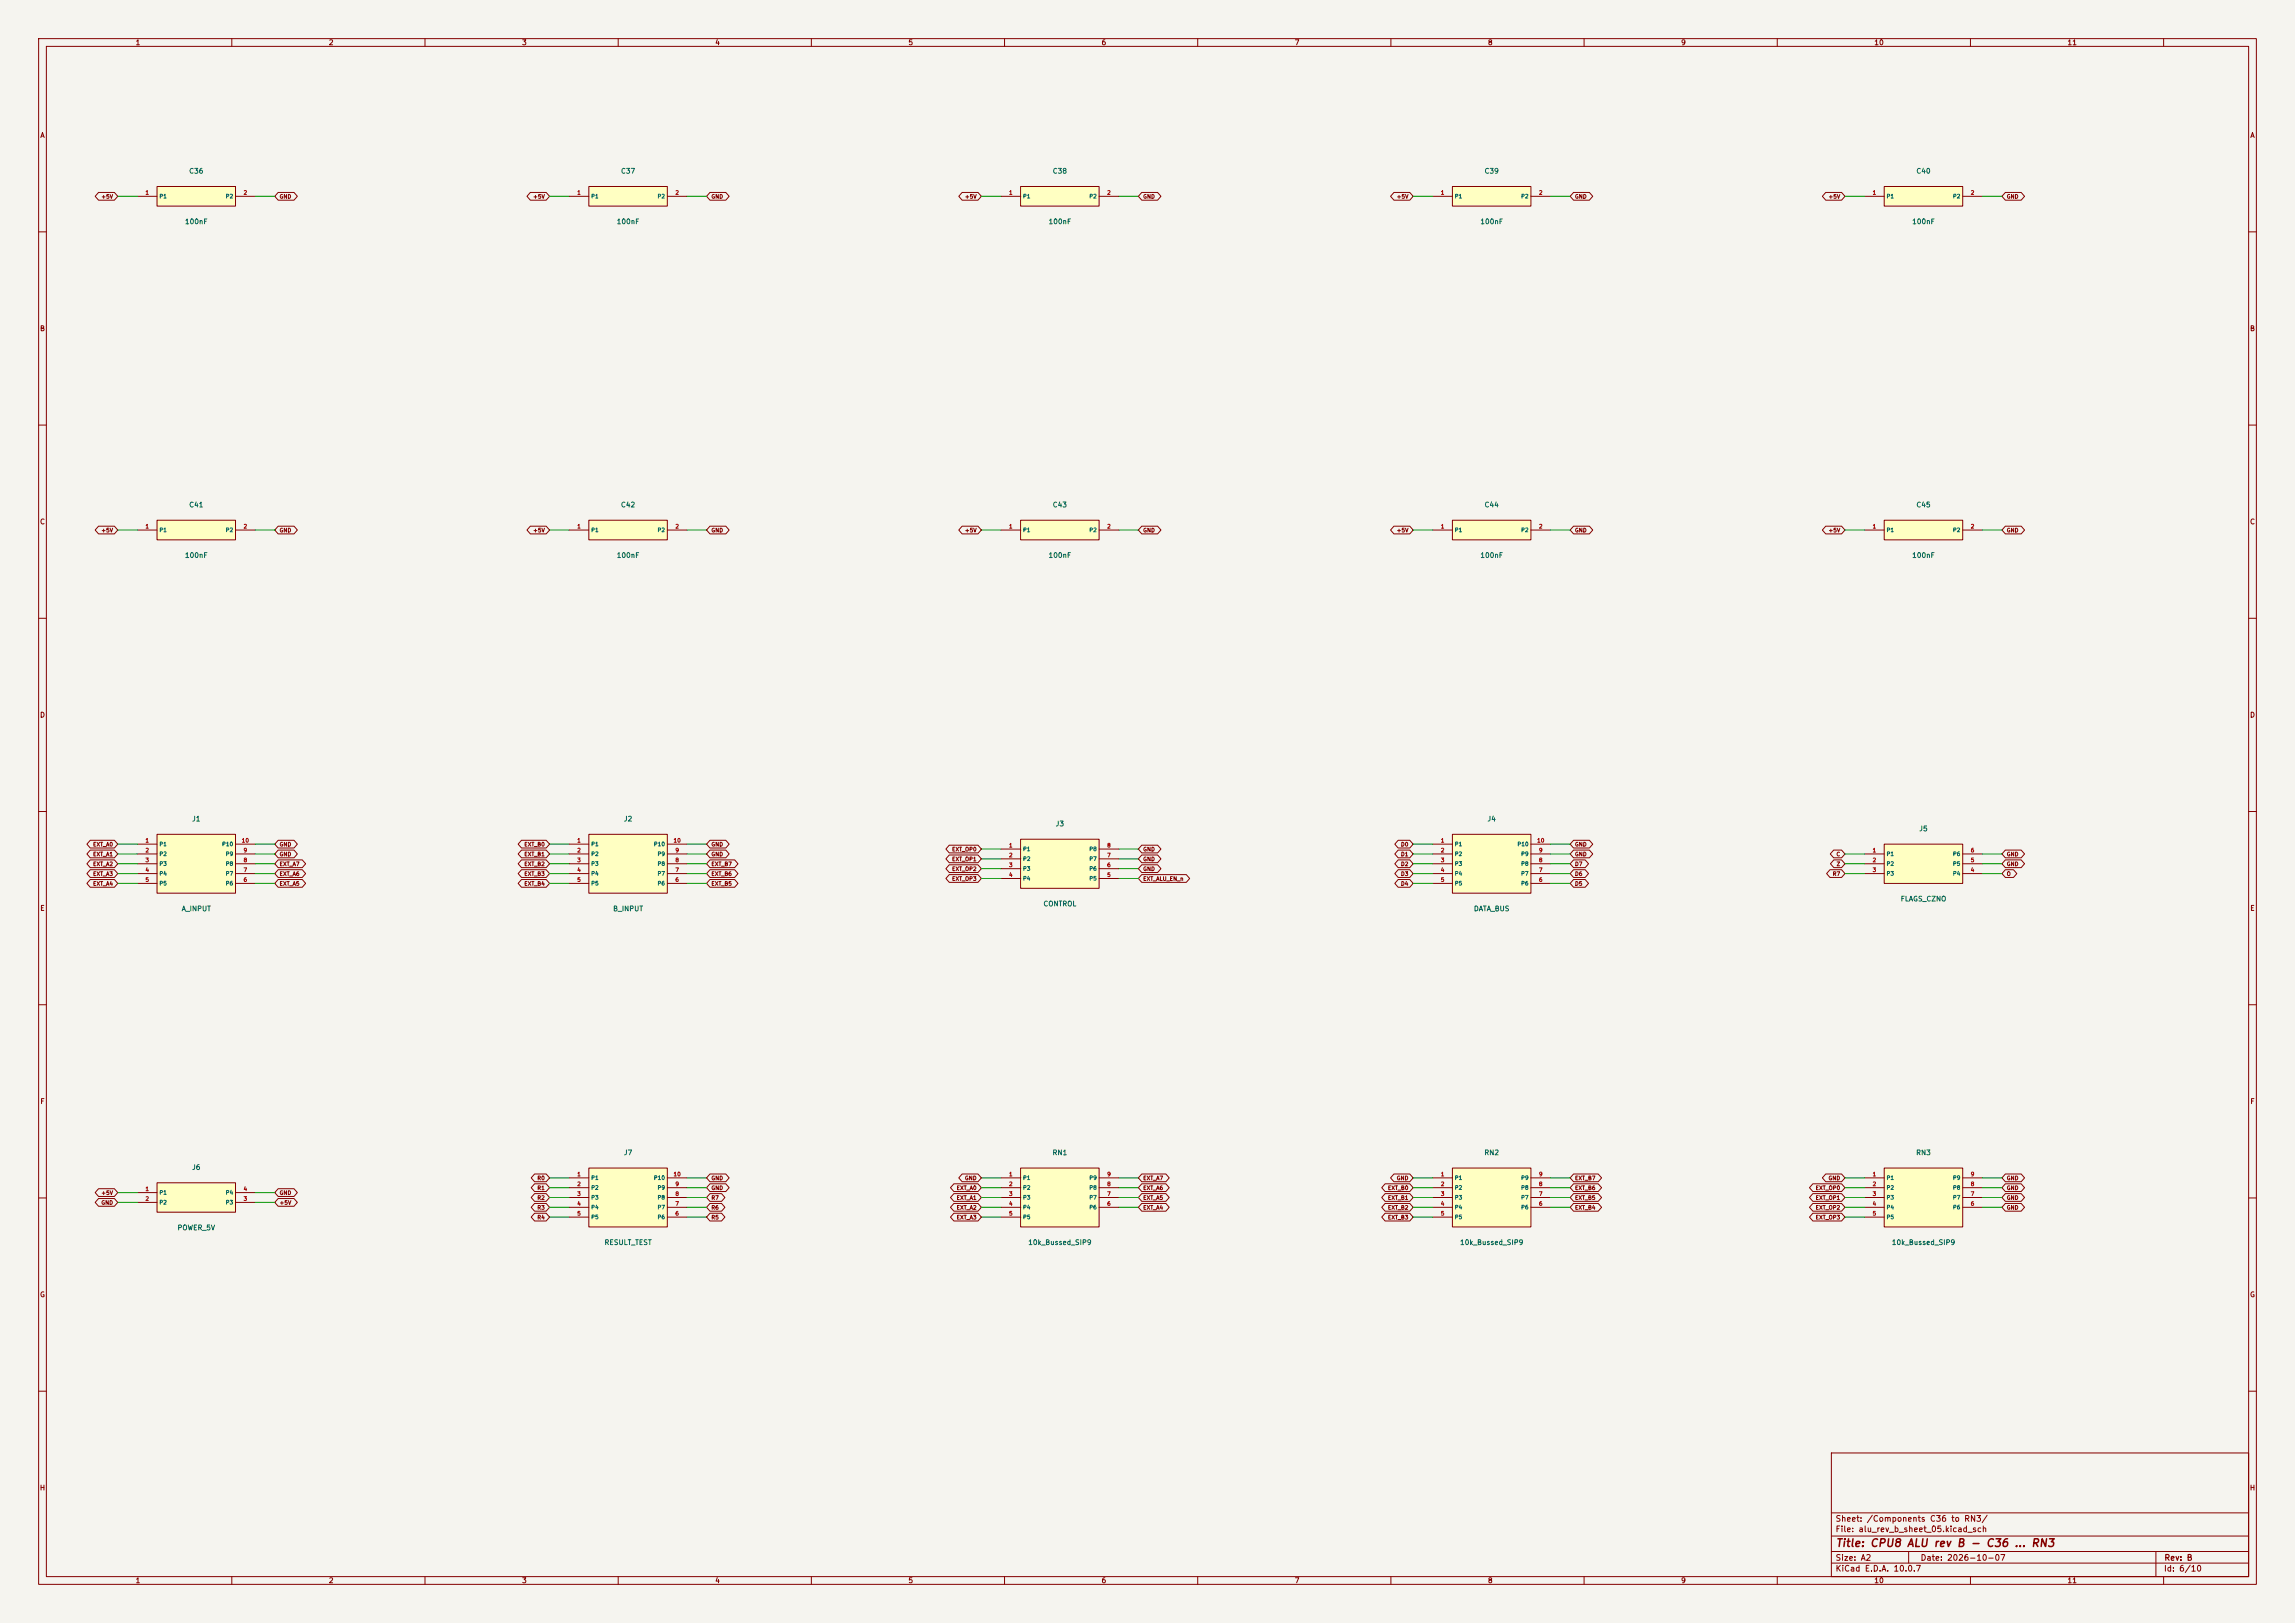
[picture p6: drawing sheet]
<svg xmlns="http://www.w3.org/2000/svg" width="594mm" height="420mm" viewBox="0 0 594 420" stroke-linecap="round" stroke-linejoin="round" font-family="sans-serif">
<defs><g id="words">
<text font-size="2" fill="#840000" x="475" y="400.8">Title: CPU8 ALU rev B - C36 ... RN3</text>
<g font-size="1.5" fill="#840000">
<text x="475" y="394.1">Sheet: /Components C36 to RN3/</text>
<text x="475" y="396.8">File: alu_rev_b_sheet_05.kicad_sch</text>
<text x="475" y="407">KiCad E.D.A. 10.0.7</text>
<text x="475" y="404.2">Size: A2</text>
<text x="497" y="404.2">Date: 2026-10-07</text>
<text x="560" y="407">Id: 6/10</text>
<text x="560.1" y="404.2">Rev: B</text>
</g>
<g font-size="1.3" fill="#840000">
<text x="35" y="12">1</text>
<text x="85" y="12">2</text>
<text x="135" y="12">3</text>
<text x="185" y="12">4</text>
<text x="235" y="12">5</text>
<text x="285" y="12">6</text>
<text x="335" y="12">7</text>
<text x="385" y="12">8</text>
<text x="435" y="12">9</text>
<text x="485" y="12">10</text>
<text x="535" y="12">11</text>
<text x="10.3" y="36">A</text>
<text x="582.3" y="36">A</text>
<text x="10.2" y="86">B</text>
<text x="582.2" y="86">B</text>
<text x="10.2" y="136">C</text>
<text x="582.2" y="136">C</text>
<text x="10.2" y="186">D</text>
<text x="582.2" y="186">D</text>
<text x="10.3" y="236">E</text>
<text x="582.3" y="236">E</text>
<text x="10.3" y="286">F</text>
<text x="582.3" y="286">F</text>
<text x="10.2" y="336">G</text>
<text x="582.2" y="336">G</text>
<text x="10.2" y="386">H</text>
<text x="582.2" y="386">H</text>
<text x="35" y="410">1</text>
<text x="85" y="410">2</text>
<text x="135" y="410">3</text>
<text x="185" y="410">4</text>
<text x="235" y="410">5</text>
<text x="285" y="410">6</text>
<text x="335" y="410">7</text>
<text x="385" y="410">8</text>
<text x="435" y="410">9</text>
<text x="485" y="410">10</text>
<text x="535" y="410">11</text>
</g>
<g font-size="1.3" fill="#006464">
<text x="48.8" y="45.2">C36</text>
<text x="160.6" y="45.2">C37</text>
<text x="272.3" y="45.2">C38</text>
<text x="384.1" y="45.2">C39</text>
<text x="495.9" y="45.2">C40</text>
<text x="47.7" y="58.3">100nF</text>
<text x="159.5" y="58.3">100nF</text>
<text x="271.3" y="58.3">100nF</text>
<text x="383" y="58.3">100nF</text>
<text x="494.8" y="58.3">100nF</text>
<text x="48.8" y="131.6">C41</text>
<text x="160.6" y="131.6">C42</text>
<text x="272.3" y="131.6">C43</text>
<text x="384.1" y="131.6">C44</text>
<text x="495.9" y="131.6">C45</text>
<text x="47.7" y="144.7">100nF</text>
<text x="159.5" y="144.7">100nF</text>
<text x="271.3" y="144.7">100nF</text>
<text x="383" y="144.7">100nF</text>
<text x="494.8" y="144.7">100nF</text>
<text x="49.6" y="212.9">J1</text>
<text x="161.3" y="212.9">J2</text>
<text x="273.1" y="214.1">J3</text>
<text x="384.9" y="212.9">J4</text>
<text x="496.6" y="215.4">J5</text>
<text x="491.8" y="233.6">FLAGS_CZNO</text>
<text x="46.9" y="236.1">A_INPUT</text>
<text x="158.6" y="236.1">B_INPUT</text>
<text x="269.9" y="234.8">CONTROL</text>
<text x="381.4" y="236.1">DATA_BUS</text>
<text x="161.3" y="299.2">J7</text>
<text x="272.3" y="299.2">RN1</text>
<text x="384" y="299.2">RN2</text>
<text x="495.8" y="299.2">RN3</text>
<text x="49.6" y="303">J6</text>
<text x="45.8" y="318.7">POWER_5V</text>
<text x="156.3" y="322.5">RESULT_TEST</text>
<text x="266" y="322.5">10k_Bussed_SIP9</text>
<text x="377.8" y="322.5">10k_Bussed_SIP9</text>
<text x="489.5" y="322.5">10k_Bussed_SIP9</text>
</g>
<g font-size="1" fill="#840000">
<text x="26.1" y="51.6">+5V</text>
<text x="72.2" y="51.6">GND</text>
<text x="137.9" y="51.6">+5V</text>
<text x="184" y="51.6">GND</text>
<text x="249.6" y="51.6">+5V</text>
<text x="295.8" y="51.6">GND</text>
<text x="361.4" y="51.6">+5V</text>
<text x="407.5" y="51.6">GND</text>
<text x="473.1" y="51.6">+5V</text>
<text x="519.3" y="51.6">GND</text>
<text x="26.1" y="138">+5V</text>
<text x="72.2" y="138">GND</text>
<text x="137.9" y="138">+5V</text>
<text x="184" y="138">GND</text>
<text x="249.6" y="138">+5V</text>
<text x="295.8" y="138">GND</text>
<text x="361.4" y="138">+5V</text>
<text x="407.5" y="138">GND</text>
<text x="473.1" y="138">+5V</text>
<text x="519.3" y="138">GND</text>
<text x="24" y="219.3">EXT_A0</text>
<text x="24" y="221.8">EXT_A1</text>
<text x="72.2" y="221.8">GND</text>
<text x="72.2" y="219.3">GND</text>
<text x="135.6" y="219.3">EXT_B0</text>
<text x="135.6" y="221.8">EXT_B1</text>
<text x="184" y="221.8">GND</text>
<text x="184" y="219.3">GND</text>
<text x="246.3" y="220.5">EXT_OP0</text>
<text x="295.8" y="220.5">GND</text>
<text x="362.5" y="219.3">D0</text>
<text x="362.5" y="221.8">D1</text>
<text x="407.5" y="219.3">GND</text>
<text x="407.5" y="221.8">GND</text>
<text x="475.2" y="221.8">C</text>
<text x="519.3" y="221.8">GND</text>
<text x="24" y="224.3">EXT_A2</text>
<text x="24" y="226.9">EXT_A3</text>
<text x="72.2" y="226.9">EXT_A6</text>
<text x="72.2" y="224.3">EXT_A7</text>
<text x="135.6" y="224.3">EXT_B2</text>
<text x="135.6" y="226.9">EXT_B3</text>
<text x="184" y="226.9">EXT_B6</text>
<text x="184" y="224.3">EXT_B7</text>
<text x="246.3" y="223.1">EXT_OP1</text>
<text x="246.3" y="225.6">EXT_OP2</text>
<text x="295.8" y="223.1">GND</text>
<text x="295.8" y="225.6">GND</text>
<text x="362.5" y="224.3">D2</text>
<text x="362.5" y="226.9">D3</text>
<text x="407.5" y="226.9">D6</text>
<text x="407.5" y="224.3">D7</text>
<text x="474.2" y="226.9">R7</text>
<text x="475.2" y="224.3">Z</text>
<text x="519.3" y="224.3">GND</text>
<text x="519.3" y="226.9">O</text>
<text x="24" y="229.4">EXT_A4</text>
<text x="72.2" y="229.4">EXT_A5</text>
<text x="135.6" y="229.4">EXT_B4</text>
<text x="184" y="229.4">EXT_B5</text>
<text x="246.3" y="228.2">EXT_OP3</text>
<text x="295.8" y="228.2">EXT_ALU_EN_n</text>
<text x="362.5" y="229.4">D4</text>
<text x="407.5" y="229.4">D5</text>
<text x="139" y="305.6">R0</text>
<text x="184" y="305.6">GND</text>
<text x="249.6" y="305.6">GND</text>
<text x="295.8" y="305.6">EXT_A7</text>
<text x="361.4" y="305.6">GND</text>
<text x="407.5" y="305.6">EXT_B7</text>
<text x="473.1" y="305.6">GND</text>
<text x="519.3" y="305.6">GND</text>
<text x="26.1" y="309.4">+5V</text>
<text x="26.1" y="312">GND</text>
<text x="72.2" y="309.4">GND</text>
<text x="72.2" y="312">+5V</text>
<text x="139" y="310.7">R2</text>
<text x="139" y="308.2">R1</text>
<text x="184" y="308.2">GND</text>
<text x="184" y="310.7">R7</text>
<text x="247.5" y="308.2">EXT_A0</text>
<text x="247.5" y="310.7">EXT_A1</text>
<text x="295.8" y="310.7">EXT_A5</text>
<text x="295.8" y="308.2">EXT_A6</text>
<text x="359.1" y="308.2">EXT_B0</text>
<text x="359.1" y="310.7">EXT_B1</text>
<text x="407.5" y="308.2">EXT_B6</text>
<text x="407.5" y="310.7">EXT_B5</text>
<text x="469.8" y="310.7">EXT_OP1</text>
<text x="469.8" y="308.2">EXT_OP0</text>
<text x="519.3" y="308.2">GND</text>
<text x="519.3" y="310.7">GND</text>
<text x="139" y="315.8">R4</text>
<text x="139" y="313.2">R3</text>
<text x="184" y="313.2">R6</text>
<text x="184" y="315.8">R5</text>
<text x="247.5" y="313.2">EXT_A2</text>
<text x="247.5" y="315.8">EXT_A3</text>
<text x="295.8" y="313.2">EXT_A4</text>
<text x="359.1" y="313.2">EXT_B2</text>
<text x="359.1" y="315.8">EXT_B3</text>
<text x="407.5" y="313.2">EXT_B4</text>
<text x="469.8" y="315.8">EXT_OP3</text>
<text x="469.8" y="313.2">EXT_OP2</text>
<text x="519.3" y="313.2">GND</text>
</g>
<g font-size="1" fill="#a90000">
<text x="37.5" y="50.6">1</text>
<text x="62.9" y="50.6">2</text>
<text x="149.3" y="50.6">1</text>
<text x="174.7" y="50.6">2</text>
<text x="261" y="50.6">1</text>
<text x="286.4" y="50.6">2</text>
<text x="372.8" y="50.6">1</text>
<text x="398.2" y="50.6">2</text>
<text x="484.6" y="50.6">1</text>
<text x="510" y="50.6">2</text>
<text x="37.5" y="137">1</text>
<text x="62.9" y="137">2</text>
<text x="149.3" y="137">1</text>
<text x="174.7" y="137">2</text>
<text x="261" y="137">1</text>
<text x="286.4" y="137">2</text>
<text x="372.8" y="137">1</text>
<text x="398.2" y="137">2</text>
<text x="484.6" y="137">1</text>
<text x="510" y="137">2</text>
<text x="37.5" y="218.3">1</text>
<text x="37.5" y="220.8">2</text>
<text x="62.4" y="218.3">10</text>
<text x="62.9" y="220.8">9</text>
<text x="149.3" y="218.3">1</text>
<text x="149.3" y="220.8">2</text>
<text x="174.2" y="218.3">10</text>
<text x="174.7" y="220.8">9</text>
<text x="261" y="219.5">1</text>
<text x="286.4" y="219.5">8</text>
<text x="372.8" y="218.3">1</text>
<text x="372.8" y="220.8">2</text>
<text x="397.7" y="218.3">10</text>
<text x="398.2" y="220.8">9</text>
<text x="484.6" y="220.8">1</text>
<text x="510" y="220.8">6</text>
<text x="37.5" y="223.3">3</text>
<text x="37.5" y="225.9">4</text>
<text x="62.9" y="225.9">7</text>
<text x="62.9" y="223.3">8</text>
<text x="149.3" y="223.3">3</text>
<text x="149.3" y="225.9">4</text>
<text x="174.7" y="225.9">7</text>
<text x="174.7" y="223.3">8</text>
<text x="261" y="222.1">2</text>
<text x="261" y="224.6">3</text>
<text x="261" y="227.1">4</text>
<text x="286.4" y="227.1">5</text>
<text x="286.4" y="224.6">6</text>
<text x="286.4" y="222.1">7</text>
<text x="372.8" y="223.3">3</text>
<text x="372.8" y="225.9">4</text>
<text x="398.2" y="225.9">7</text>
<text x="398.2" y="223.3">8</text>
<text x="484.6" y="223.3">2</text>
<text x="484.6" y="225.9">3</text>
<text x="510" y="225.9">4</text>
<text x="510" y="223.3">5</text>
<text x="37.5" y="228.4">5</text>
<text x="62.9" y="228.4">6</text>
<text x="149.3" y="228.4">5</text>
<text x="174.7" y="228.4">6</text>
<text x="372.8" y="228.4">5</text>
<text x="398.2" y="228.4">6</text>
<text x="149.3" y="304.6">1</text>
<text x="174.2" y="304.6">10</text>
<text x="261" y="304.6">1</text>
<text x="286.4" y="304.6">9</text>
<text x="372.8" y="304.6">1</text>
<text x="398.2" y="304.6">9</text>
<text x="484.6" y="304.6">1</text>
<text x="510" y="304.6">9</text>
<text x="37.5" y="308.4">1</text>
<text x="37.5" y="311">2</text>
<text x="62.9" y="311">3</text>
<text x="62.9" y="308.4">4</text>
<text x="149.3" y="307.2">2</text>
<text x="149.3" y="309.7">3</text>
<text x="174.7" y="309.7">8</text>
<text x="174.7" y="307.2">9</text>
<text x="261" y="307.2">2</text>
<text x="261" y="309.7">3</text>
<text x="286.4" y="309.7">7</text>
<text x="286.4" y="307.2">8</text>
<text x="372.8" y="307.2">2</text>
<text x="372.8" y="309.7">3</text>
<text x="398.2" y="309.7">7</text>
<text x="398.2" y="307.2">8</text>
<text x="484.6" y="307.2">2</text>
<text x="484.6" y="309.7">3</text>
<text x="510" y="309.7">7</text>
<text x="510" y="307.2">8</text>
<text x="149.3" y="312.2">4</text>
<text x="149.3" y="314.8">5</text>
<text x="174.7" y="314.8">6</text>
<text x="174.7" y="312.2">7</text>
<text x="261" y="312.2">4</text>
<text x="261" y="314.8">5</text>
<text x="286.4" y="312.2">6</text>
<text x="372.8" y="312.2">4</text>
<text x="372.8" y="314.8">5</text>
<text x="398.2" y="312.2">6</text>
<text x="484.6" y="312.2">4</text>
<text x="484.6" y="314.8">5</text>
<text x="510" y="312.2">6</text>
</g>
<g font-size="1" fill="#006464">
<text x="41.1" y="51.6">P1</text>
<text x="58.3" y="51.6">P2</text>
<text x="152.9" y="51.6">P1</text>
<text x="170.1" y="51.6">P2</text>
<text x="264.7" y="51.6">P1</text>
<text x="281.8" y="51.6">P2</text>
<text x="376.4" y="51.6">P1</text>
<text x="393.6" y="51.6">P2</text>
<text x="488.2" y="51.6">P1</text>
<text x="505.3" y="51.6">P2</text>
<text x="41.1" y="137.9">P1</text>
<text x="58.3" y="137.9">P2</text>
<text x="152.9" y="137.9">P1</text>
<text x="170.1" y="137.9">P2</text>
<text x="264.7" y="137.9">P1</text>
<text x="281.8" y="137.9">P2</text>
<text x="376.4" y="137.9">P1</text>
<text x="393.6" y="137.9">P2</text>
<text x="488.2" y="137.9">P1</text>
<text x="505.3" y="137.9">P2</text>
<text x="41.1" y="219.2">P1</text>
<text x="41.1" y="221.7">P2</text>
<text x="57.4" y="219.2">P10</text>
<text x="58.3" y="221.7">P9</text>
<text x="152.9" y="219.2">P1</text>
<text x="152.9" y="221.7">P2</text>
<text x="169.1" y="219.2">P10</text>
<text x="170.1" y="221.7">P9</text>
<text x="264.7" y="220.5">P1</text>
<text x="281.8" y="220.5">P8</text>
<text x="376.4" y="219.2">P1</text>
<text x="376.4" y="221.7">P2</text>
<text x="392.6" y="219.2">P10</text>
<text x="393.6" y="221.7">P9</text>
<text x="488.2" y="221.7">P1</text>
<text x="505.3" y="221.7">P6</text>
<text x="41.1" y="224.3">P3</text>
<text x="41.1" y="226.8">P4</text>
<text x="58.3" y="226.8">P7</text>
<text x="58.3" y="224.3">P8</text>
<text x="152.9" y="224.3">P3</text>
<text x="152.9" y="226.8">P4</text>
<text x="170.1" y="226.8">P7</text>
<text x="170.1" y="224.3">P8</text>
<text x="264.7" y="223">P2</text>
<text x="264.7" y="225.5">P3</text>
<text x="281.8" y="225.5">P6</text>
<text x="281.8" y="223">P7</text>
<text x="376.4" y="224.3">P3</text>
<text x="376.4" y="226.8">P4</text>
<text x="393.6" y="226.8">P7</text>
<text x="393.6" y="224.3">P8</text>
<text x="488.2" y="224.3">P2</text>
<text x="488.2" y="226.8">P3</text>
<text x="505.3" y="226.8">P4</text>
<text x="505.3" y="224.3">P5</text>
<text x="41.1" y="229.4">P5</text>
<text x="58.3" y="229.4">P6</text>
<text x="152.9" y="229.4">P5</text>
<text x="170.1" y="229.4">P6</text>
<text x="264.7" y="228.1">P4</text>
<text x="281.8" y="228.1">P5</text>
<text x="376.4" y="229.4">P5</text>
<text x="393.6" y="229.4">P6</text>
<text x="152.9" y="305.6">P1</text>
<text x="169.1" y="305.6">P10</text>
<text x="264.7" y="305.6">P1</text>
<text x="281.8" y="305.6">P9</text>
<text x="376.4" y="305.6">P1</text>
<text x="393.6" y="305.6">P9</text>
<text x="488.2" y="305.6">P1</text>
<text x="505.3" y="305.6">P9</text>
<text x="41.1" y="309.4">P1</text>
<text x="41.1" y="311.9">P2</text>
<text x="58.3" y="311.9">P3</text>
<text x="58.3" y="309.4">P4</text>
<text x="152.9" y="308.1">P2</text>
<text x="152.9" y="310.6">P3</text>
<text x="170.1" y="310.6">P8</text>
<text x="170.1" y="308.1">P9</text>
<text x="264.7" y="308.1">P2</text>
<text x="264.7" y="310.6">P3</text>
<text x="281.8" y="310.6">P7</text>
<text x="281.8" y="308.1">P8</text>
<text x="376.4" y="308.1">P2</text>
<text x="376.4" y="310.6">P3</text>
<text x="393.6" y="310.6">P7</text>
<text x="393.6" y="308.1">P8</text>
<text x="488.2" y="308.1">P2</text>
<text x="488.2" y="310.6">P3</text>
<text x="505.3" y="310.6">P7</text>
<text x="505.3" y="308.1">P8</text>
<text x="152.9" y="313.2">P4</text>
<text x="152.9" y="315.7">P5</text>
<text x="170.1" y="315.7">P6</text>
<text x="170.1" y="313.2">P7</text>
<text x="264.7" y="313.2">P4</text>
<text x="264.7" y="315.7">P5</text>
<text x="281.8" y="313.2">P6</text>
<text x="376.4" y="313.2">P4</text>
<text x="376.4" y="315.7">P5</text>
<text x="393.6" y="313.2">P6</text>
<text x="488.2" y="313.2">P4</text>
<text x="488.2" y="315.7">P5</text>
<text x="505.3" y="313.2">P6</text>
</g>
</g></defs>
<path d="M0 0h594v420h-594z" fill="#f5f4ef" stroke="#f5f4ef" stroke-width=".26"/>
<g fill="none" stroke="#840000" stroke-width=".26">
<path d="M10 10h574v400h-574zM12 12h570v396h-570zM60 10v2M110 10v2M160 10v2M210 10v2M260 10v2M310 10v2M360 10v2M410 10v2M460 10v2M510 10v2"/>
<path d="M560 10v2M10 60h2M582 60h2M10 110h2M582 110h2M10 160h2M582 160h2M10 210h2M582 210h2M10 260h2M582 260h2M10 310h2"/>
<path d="M582 310h2M10 360h2M474 376h108v32h-108zM582 360h2M474 397.5h108M474 391.5h108M60 408v2M110 408v2M160 408v2M210 408v2M260 408v2M310 408v2"/>
<path d="M360 408v2M410 408v2M460 408v2M474 404.5h108M474 401.5h108M494 401.5v3M510 408v2M558 401.5v6.5M560 408v2"/>
</g>
<path d="M264.2 48.3h20.3v5h-20.3z" fill="#ffffc2"/>
<path d="M259.1 50.8h5.1M264.2 48.3h20.3v5h-20.3zM284.5 50.8h5.1" fill="none" stroke="#840000" stroke-width=".26"/>
<path d="M264.2 217.2h20.3v12.7h-20.3z" fill="#ffffc2"/>
<path d="M259.1 219.7h5.1M264.2 217.2h20.3v12.7h-20.3zM284.5 219.7h5.1M259.1 222.3h5.1M259.1 224.8h5.1M259.1 227.3h5.1M284.5 222.3h5.1M284.5 224.8h5.1M284.5 227.3h5.1" fill="none" stroke="#840000" stroke-width=".26"/>
<path d="M264.2 302.3h20.3v15.2h-20.3z" fill="#ffffc2"/>
<path d="M259.1 304.8h5.1M259.1 307.3h5.1M259.1 309.9h5.1M259.1 312.4h5.1M259.1 315h5.1M264.2 302.3h20.3v15.2h-20.3zM284.5 304.8h5.1M284.5 307.3h5.1M284.5 309.9h5.1M284.5 312.4h5.1" fill="none" stroke="#840000" stroke-width=".26"/>
<path d="M487.7 218.4h20.3v10.2h-20.3z" fill="#ffffc2"/>
<path d="M487.7 218.4h20.3v10.2h-20.3zM482.6 221h5.1M482.6 223.5h5.1M482.6 226.1h5.1M508 221h5.1M508 223.5h5.1M508 226.1h5.1" fill="none" stroke="#840000" stroke-width=".26"/>
<path d="M375.9 48.3h20.3v5h-20.3z" fill="#ffffc2"/>
<path d="M370.8 50.8h5.1M375.9 48.3h20.3v5h-20.3zM396.2 50.8h5.1" fill="none" stroke="#840000" stroke-width=".26"/>
<path d="M487.7 302.3h20.3v15.2h-20.3z" fill="#ffffc2"/>
<path d="M482.6 304.8h5.1M482.6 307.3h5.1M482.6 309.9h5.1M482.6 312.4h5.1M482.6 315h5.1M487.7 302.3h20.3v15.2h-20.3zM508 304.8h5.1M508 307.3h5.1M508 309.9h5.1M508 312.4h5.1" fill="none" stroke="#840000" stroke-width=".26"/>
<path d="M40.6 306.1h20.4v7.6h-20.4z" fill="#ffffc2"/>
<path d="M35.6 308.6h5M35.6 311.2h5M40.6 306.1h20.4v7.6h-20.4zM61 308.6h5M61 311.2h5" fill="none" stroke="#840000" stroke-width=".26"/>
<path d="M152.4 215.9h20.3v15.2h-20.3z" fill="#ffffc2"/>
<path d="M147.3 218.4h5.1M152.4 215.9h20.3v15.2h-20.3zM172.7 218.4h5.1M147.3 221h5.1M147.3 223.5h5.1M147.3 226.1h5.1M147.3 228.6h5.1M172.7 221h5.1M172.7 223.5h5.1M172.7 226.1h5.1M172.7 228.6h5.1" fill="none" stroke="#840000" stroke-width=".26"/>
<path d="M375.9 302.3h20.3v15.2h-20.3z" fill="#ffffc2"/>
<path d="M370.8 304.8h5.1M370.8 307.3h5.1M370.8 309.9h5.1M370.8 312.4h5.1M370.8 315h5.1M375.9 302.3h20.3v15.2h-20.3zM396.2 304.8h5.1M396.2 307.3h5.1M396.2 309.9h5.1M396.2 312.4h5.1" fill="none" stroke="#840000" stroke-width=".26"/>
<path d="M487.7 48.3h20.3v5h-20.3z" fill="#ffffc2"/>
<path d="M482.6 50.8h5.1M487.7 48.3h20.3v5h-20.3zM508 50.8h5.1" fill="none" stroke="#840000" stroke-width=".26"/>
<path d="M40.6 215.9h20.4v15.2h-20.4z" fill="#ffffc2"/>
<path d="M35.6 218.4h5M40.6 215.9h20.4v15.2h-20.4zM61 218.4h5M35.6 221h5M35.6 223.5h5M35.6 226.1h5M35.6 228.6h5M61 221h5M61 223.5h5M61 226.1h5M61 228.6h5" fill="none" stroke="#840000" stroke-width=".26"/>
<path d="M152.4 134.6h20.3v5.1h-20.3z" fill="#ffffc2"/>
<path d="M147.3 137.2h5.1M152.4 134.6h20.3v5.1h-20.3zM172.7 137.2h5.1" fill="none" stroke="#840000" stroke-width=".26"/>
<path d="M152.4 302.3h20.3v15.2h-20.3z" fill="#ffffc2"/>
<path d="M147.3 304.8h5.1M147.3 307.3h5.1M147.3 309.9h5.1M147.3 312.4h5.1M147.3 315h5.1M152.4 302.3h20.3v15.2h-20.3zM172.7 304.8h5.1M172.7 307.3h5.1M172.7 309.9h5.1M172.7 312.4h5.1M172.7 315h5.1" fill="none" stroke="#840000" stroke-width=".26"/>
<path d="M375.9 215.9h20.3v15.2h-20.3z" fill="#ffffc2"/>
<path d="M370.8 218.4h5.1M375.9 215.9h20.3v15.2h-20.3zM396.2 218.4h5.1M370.8 221h5.1M370.8 223.5h5.1M370.8 226.1h5.1M370.8 228.6h5.1M396.2 221h5.1M396.2 223.5h5.1M396.2 226.1h5.1M396.2 228.6h5.1" fill="none" stroke="#840000" stroke-width=".26"/>
<path d="M375.9 134.6h20.3v5.1h-20.3z" fill="#ffffc2"/>
<path d="M370.8 137.2h5.1M375.9 134.6h20.3v5.1h-20.3zM396.2 137.2h5.1" fill="none" stroke="#840000" stroke-width=".26"/>
<path d="M152.4 48.3h20.3v5h-20.3z" fill="#ffffc2"/>
<path d="M147.3 50.8h5.1M152.4 48.3h20.3v5h-20.3zM172.7 50.8h5.1" fill="none" stroke="#840000" stroke-width=".26"/>
<path d="M40.6 134.6h20.4v5.1h-20.4z" fill="#ffffc2"/>
<path d="M35.6 137.2h5M40.6 134.6h20.4v5.1h-20.4zM61 137.2h5" fill="none" stroke="#840000" stroke-width=".26"/>
<path d="M40.6 48.3h20.4v5h-20.4z" fill="#ffffc2"/>
<path d="M35.6 50.8h5M40.6 48.3h20.4v5h-20.4zM61 50.8h5" fill="none" stroke="#840000" stroke-width=".26"/>
<path d="M264.2 134.6h20.3v5.1h-20.3z" fill="#ffffc2"/>
<path d="M259.1 137.2h5.1M264.2 134.6h20.3v5.1h-20.3zM284.5 137.2h5.1" fill="none" stroke="#840000" stroke-width=".26"/>
<path d="M487.7 134.6h20.3v5.1h-20.3z" fill="#ffffc2"/>
<g fill="none" stroke="#840000" stroke-width=".26">
<path d="M25.5 49.8h4.1l.9 1-.9 1h-4.1l-.9-1zM72 49.8h4.1l.9 1-.9 1h-4.1l-.9-1zM137.3 49.8h4.1l.8 1-.8 1h-4.1l-.9-1zM183.8 49.8h4.1l.8 1-.8 1h-4.1l-.9-1zM249 49.8h4.1l.9 1-.9 1h-4.1l-.8-1zM295.5 49.8h4.1l.9 1-.9 1h-4.1l-.9-1zM360.8 49.8h4.1l.9 1-.9 1h-4.1l-.9-1zM407.3 49.8h4.1l.8 1-.8 1h-4.1l-.9-1zM472.5 49.8h4.1l.9 1-.9 1h-4.1l-.8-1zM519 49.8h4.1l.9 1-.9 1h-4.1l-.8-1zM25.5 136.2h4.1l.9 1-.9 1h-4.1l-.9-1zM72 136.2h4.1l.9 1-.9 1h-4.1l-.9-1z"/>
<path d="M137.3 136.2h4.1l.8 1-.8 1h-4.1l-.9-1zM183.8 136.2h4.1l.8 1-.8 1h-4.1l-.9-1zM249 136.2h4.1l.9 1-.9 1h-4.1l-.8-1zM295.5 136.2h4.1l.9 1-.9 1h-4.1l-.9-1zM360.8 136.2h4.1l.9 1-.9 1h-4.1l-.9-1zM407.3 136.2h4.1l.8 1-.8 1h-4.1l-.9-1zM472.5 136.2h4.1l.9 1-.9 1h-4.1l-.8-1zM482.6 137.2h5.1M487.7 134.6h20.3v5.1h-20.3zM508 137.2h5.1M519 136.2h4.1l.9 1-.9 1h-4.1l-.8-1zM23.4 217.4h6.2l.9 1-.9 1h-6.2l-.9-1z"/>
<path d="M23.4 220h6.2l.9 1-.9 1h-6.2l-.9-1zM72 220h4.1l.9 1-.9 1h-4.1l-.9-1zM72 217.4h4.1l.9 1-.9 1h-4.1l-.9-1zM135 217.4h6.4l.8 1-.8 1h-6.4l-.9-1zM135 220h6.4l.8 1-.8 1h-6.4l-.9-1zM183.8 220h4.1l.8 1-.8 1h-4.1l-.9-1zM183.8 217.4h4.1l.8 1-.8 1h-4.1l-.9-1zM245.7 218.7h7.4l.9 1-.9 1h-7.4l-.9-1zM295.5 218.7h4.1l.9 1-.9 1h-4.1l-.9-1zM361.9 217.4h3l.9 1-.9 1h-3l-.9-1zM361.9 220h3l.9 1-.9 1h-3l-.9-1zM407.3 217.4h4.1l.8 1-.8 1h-4.1l-.9-1z"/>
<path d="M407.3 220h4.1l.8 1-.8 1h-4.1l-.9-1zM474.6 220h2l.9 1-.9 1h-2l-.9-1zM519 220h4.1l.9 1-.9 1h-4.1l-.8-1zM23.4 222.5h6.2l.9 1-.9 1h-6.2l-.9-1zM23.4 225.1h6.2l.9 1-.9 1h-6.2l-.9-1zM23.4 227.6h6.2l.9 1-.9 1h-6.2l-.9-1zM72 227.6h6.2l.9 1-.9 1h-6.2l-.9-1zM72 225.1h6.2l.9 1-.9 1h-6.2l-.9-1zM72 222.5h6.2l.9 1-.9 1h-6.2l-.9-1zM135 222.5h6.4l.8 1-.8 1h-6.4l-.9-1zM135 225.1h6.4l.8 1-.8 1h-6.4l-.9-1zM135 227.6h6.4l.8 1-.8 1h-6.4l-.9-1z"/>
<path d="M183.8 227.6h6.3l.9 1-.9 1h-6.3l-.9-1zM183.8 225.1h6.3l.9 1-.9 1h-6.3l-.9-1zM183.8 222.5h6.3l.9 1-.9 1h-6.3l-.9-1zM245.7 221.2h7.4l.9 1.1-.9 1h-7.4l-.9-1zM245.7 223.8h7.4l.9 1-.9 1h-7.4l-.9-1zM245.7 226.3h7.4l.9 1-.9 1h-7.4l-.9-1zM295.5 221.2h4.1l.9 1.1-.9 1h-4.1l-.9-1zM295.5 226.3h11.5l.9 1-.9 1h-11.5l-.9-1zM295.5 223.8h4.1l.9 1-.9 1h-4.1l-.9-1zM361.9 222.5h3l.9 1-.9 1h-3l-.9-1zM361.9 225.1h3l.9 1-.9 1h-3l-.9-1zM361.9 227.6h3l.9 1-.9 1h-3l-.9-1z"/>
<path d="M407.3 225.1h3l.9 1-.9 1h-3l-.9-1zM407.3 227.6h3l.9 1-.9 1h-3l-.9-1zM407.3 222.5h3l.9 1-.9 1h-3l-.9-1zM473.6 225.1h3l.9 1-.9 1h-3l-.8-1zM474.6 222.5h2l.9 1-.9 1h-2l-.8-1zM519 222.5h4.1l.9 1-.9 1h-4.1l-.8-1zM519 225.1h2.1l.9 1-.9 1h-2.1l-.8-1zM25.5 307.6h4.1l.9 1-.9 1h-4.1l-.9-1zM25.5 310.1h4.1l.9 1.1-.9 1h-4.1l-.9-1zM72 307.6h4.1l.9 1-.9 1h-4.1l-.9-1zM72 310.1h4.1l.9 1.1-.9 1h-4.1l-.9-1zM138.4 314h3l.8 1-.8 1h-3l-.9-1z"/>
<path d="M138.4 311.4h3l.8 1-.8 1h-3l-.9-1zM138.4 308.9h3l.8 1-.8 1h-3l-.9-1zM138.4 306.3h3l.8 1-.8 1h-3l-.9-1zM138.4 303.8h3l.8 1-.8 1h-3l-.9-1zM183.8 303.8h4.1l.8 1-.8 1h-4.1l-.9-1zM183.8 306.3h4.1l.8 1-.8 1h-4.1l-.9-1zM183.8 308.9h3l.8 1-.8 1h-3l-.9-1zM183.8 311.4h3l.8 1-.8 1h-3l-.9-1zM183.8 314h3l.8 1-.8 1h-3l-.9-1zM246.9 306.3h6.2l.9 1-.9 1h-6.2l-.9-1zM246.9 308.9h6.2l.9 1-.9 1h-6.2l-.9-1zM246.9 311.4h6.2l.9 1-.9 1h-6.2l-.9-1z"/>
<path d="M246.9 314h6.2l.9 1-.9 1h-6.2l-.9-1zM249 303.8h4.1l.9 1-.9 1h-4.1l-.8-1zM295.5 308.9h6.3l.8 1-.8 1h-6.3l-.9-1zM295.5 311.4h6.3l.8 1-.8 1h-6.3l-.9-1zM295.5 306.3h6.3l.8 1-.8 1h-6.3l-.9-1zM295.5 303.8h6.3l.8 1-.8 1h-6.3l-.9-1zM358.5 306.3h6.4l.9 1-.9 1h-6.4l-.9-1zM358.5 308.9h6.4l.9 1-.9 1h-6.4l-.9-1zM358.5 311.4h6.4l.9 1-.9 1h-6.4l-.9-1zM358.5 314h6.4l.9 1-.9 1h-6.4l-.9-1zM360.8 303.8h4.1l.9 1-.9 1h-4.1l-.9-1zM407.3 306.3h6.4l.8 1-.8 1h-6.4l-.9-1z"/>
<path d="M407.3 308.9h6.4l.8 1-.8 1h-6.4l-.9-1zM407.3 311.4h6.4l.8 1-.8 1h-6.4l-.9-1zM407.3 303.8h6.4l.8 1-.8 1h-6.4l-.9-1zM469.2 314h7.4l.9 1-.9 1h-7.4l-.9-1zM469.2 311.4h7.4l.9 1-.9 1h-7.4l-.9-1zM469.2 308.9h7.4l.9 1-.9 1h-7.4l-.9-1zM469.2 306.3h7.4l.9 1-.9 1h-7.4l-.9-1zM472.5 303.8h4.1l.9 1-.9 1h-4.1l-.8-1zM519 303.8h4.1l.9 1-.9 1h-4.1l-.8-1zM519 306.3h4.1l.9 1-.9 1h-4.1l-.8-1zM519 308.9h4.1l.9 1-.9 1h-4.1l-.8-1zM519 311.4h4.1l.9 1-.9 1h-4.1l-.8-1z"/>
</g>
<g fill="none" stroke="#009600" stroke-width=".26">
<path d="M30.5 50.8h5.1M66 50.8h5.1M142.2 50.8h5.1M177.8 50.8h5.1M254 50.8h5.1M289.6 50.8h5M365.8 50.8h5M401.3 50.8h5.1M477.5 50.8h5.1M513.1 50.8h5.1M30.5 137.2h5.1M66 137.2h5.1"/>
<path d="M142.2 137.2h5.1M177.8 137.2h5.1M254 137.2h5.1M289.6 137.2h5M365.8 137.2h5M401.3 137.2h5.1M477.5 137.2h5.1M513.1 137.2h5.1M30.5 218.4h5.1M66 218.4h5.1M142.2 218.4h5.1M177.8 218.4h5.1"/>
<path d="M254 219.7h5.1M289.6 219.7h5M365.8 218.4h5M401.3 218.4h5.1M30.5 226.1h5.1M30.5 228.6h5.1M30.5 223.5h5.1M30.5 221h5.1M66 226.1h5.1M66 228.6h5.1M66 223.5h5.1M66 221h5.1"/>
<path d="M142.2 226.1h5.1M142.2 228.6h5.1M142.2 223.5h5.1M142.2 221h5.1M177.8 226.1h5.1M177.8 228.6h5.1M177.8 223.5h5.1M177.8 221h5.1M254 222.3h5.1M254 227.3h5.1M254 224.8h5.1M289.6 222.3h5"/>
<path d="M289.6 227.3h5M289.6 224.8h5M365.8 226.1h5M365.8 228.6h5M365.8 223.5h5M365.8 221h5M401.3 226.1h5.1M401.3 228.6h5.1M401.3 223.5h5.1M401.3 221h5.1M477.5 226.1h5.1M477.5 223.5h5.1"/>
<path d="M477.5 221h5.1M513.1 226.1h5.1M513.1 223.5h5.1M513.1 221h5.1M30.5 308.6h5.1M30.5 311.2h5.1M66 308.6h5.1M66 311.2h5.1M142.2 304.8h5.1M142.2 307.3h5.1M142.2 309.9h5.1M142.2 312.4h5.1"/>
<path d="M142.2 315h5.1M177.8 304.8h5.1M177.8 307.3h5.1M177.8 309.9h5.1M177.8 312.4h5.1M177.8 315h5.1M254 304.8h5.1M254 307.3h5.1M254 309.9h5.1M254 312.4h5.1M254 315h5.1M289.6 304.8h5"/>
<path d="M289.6 307.3h5M289.6 309.9h5M289.6 312.4h5M365.8 304.8h5M365.8 307.3h5M365.8 309.9h5M365.8 312.4h5M365.8 315h5M401.3 304.8h5.1M401.3 307.3h5.1M401.3 309.9h5.1M401.3 312.4h5.1"/>
<path d="M477.5 304.8h5.1M477.5 307.3h5.1M477.5 309.9h5.1M477.5 312.4h5.1M477.5 315h5.1M513.1 304.8h5.1M513.1 307.3h5.1M513.1 309.9h5.1M513.1 312.4h5.1"/>
</g>
<use href="#words"/>
</svg>
